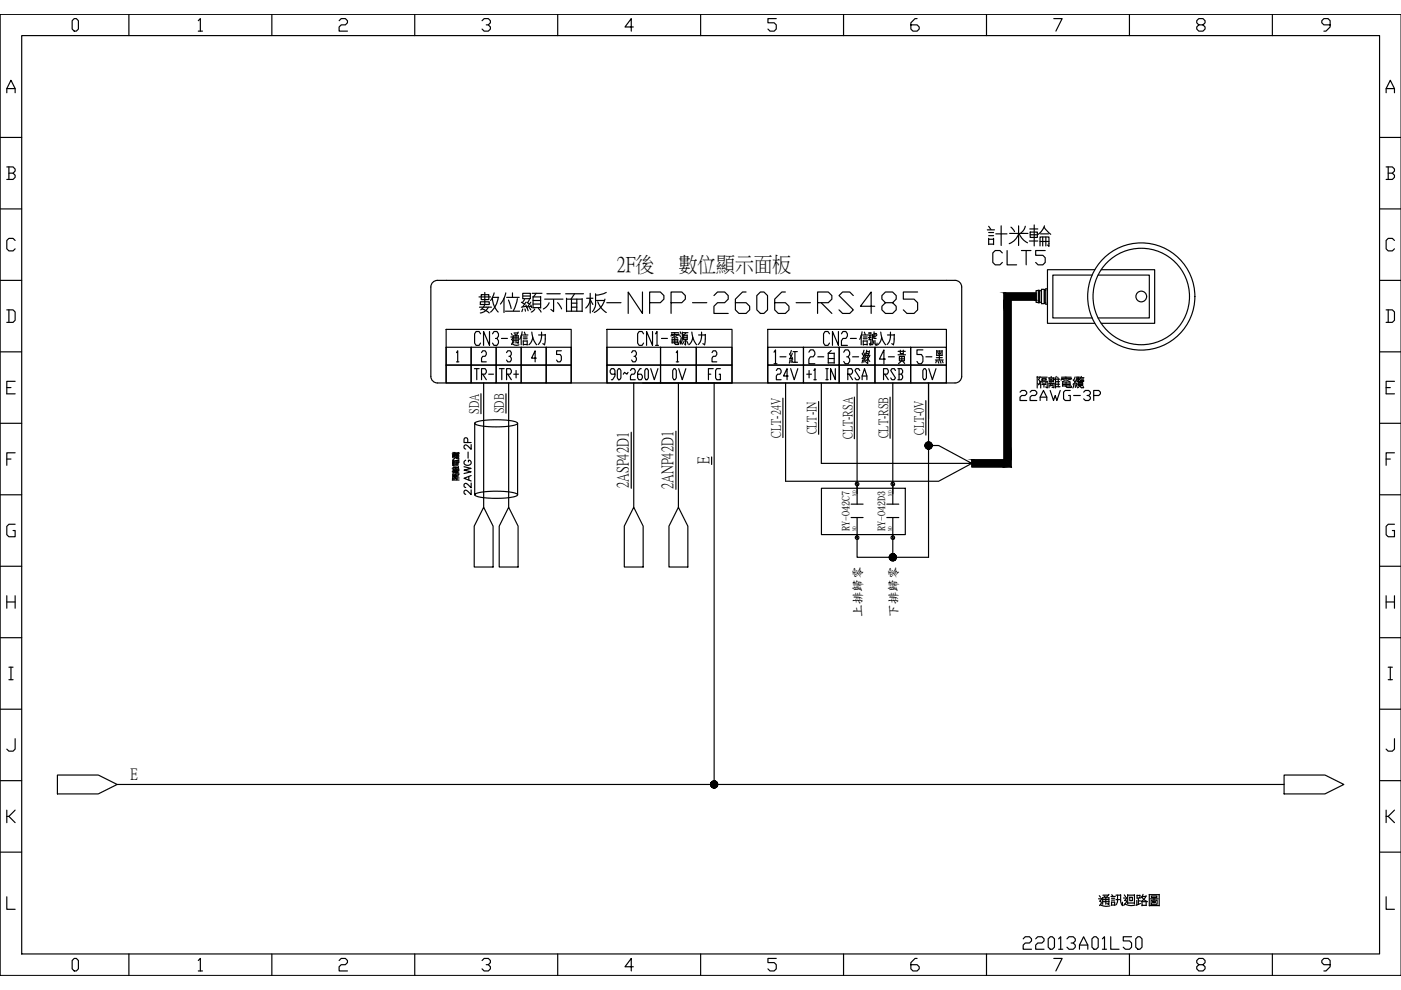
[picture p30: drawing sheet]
<svg xmlns="http://www.w3.org/2000/svg" width="297mm" height="210mm" viewBox="0 0 297 210" stroke-linecap="round" stroke-linejoin="round" font-family="sans-serif">
<defs><g id="words">
<text font-size="20.3" x="208.5" y="54.3">計米輪</text>
<text font-size="10.6" x="186.6" y="80.8" transform="rotate(-90 186.6 80.8)">3-綠</text>
<text font-size="9.3" x="170.4" y="80.8" transform="rotate(-90 170.4 80.8)">1-紅</text>
<text font-size="6.6" x="209.5" y="57.5">CLT5</text>
<g font-size="6.2">
<text x="170.7" y="78.3">2-白</text>
<text x="185.6" y="78.3">4-黃</text>
<text x="193.7" y="78.3">5-黑</text>
<text x="215.9" y="202.5">22013A01L50</text>
</g>
<g font-size="5.7">
<text x="141.8" y="81.8">0V</text>
<text x="153.8" y="81.8" transform="rotate(-90 153.8 81.8)">FG</text>
<text x="163.7" y="81.8">24V</text>
<text x="194.7" y="81.8">0V</text>
</g>
<text font-size="5.3" x="215.5" y="86.1">22AWG-3P</text>
<g font-size="4.5">
<text x="130.8" y="57.6">2F後</text>
<text x="143.9" y="57.6">數位顯示面板</text>
</g>
<g font-size="3.5">
<text x="150.2" y="98.5" transform="rotate(-90 150.2 98.5)">E</text>
<text x="133.1" y="103.5" transform="rotate(-90 133.1 103.5)">2ASP42D1</text>
<text x="142.6" y="103.7" transform="rotate(-90 142.6 103.7)">2ANP42D1</text>
</g>
<text font-size="3.4" x="27.7" y="165.2">E</text>
<g font-size="2.8">
<text x="101.4" y="87.7" transform="rotate(-90 101.4 87.7)">SDA</text>
<text x="106.7" y="87.6" transform="rotate(-90 106.7 87.6)">SDB</text>
<text x="165.4" y="92.8" transform="rotate(-90 165.4 92.8)">CLT-24V</text>
<text x="173" y="92.1" transform="rotate(-90 173 92.1)">CLT-IN</text>
<text x="180.6" y="93" transform="rotate(-90 180.6 93)">CLT-RSA</text>
<text x="188.2" y="92.9" transform="rotate(-90 188.2 92.9)">CLT-RSB</text>
<text x="195.7" y="92.2" transform="rotate(-90 195.7 92.2)">CLT-0V</text>
</g>
<g font-size="2.7">
<text x="182.7" y="122.7" transform="rotate(-90 182.7 122.7)">零</text>
<text x="190.2" y="122.7" transform="rotate(-90 190.2 122.7)">零</text>
<text x="182.7" y="130.8" transform="rotate(-90 182.7 130.8)">上排歸</text>
<text x="190.2" y="130.8" transform="rotate(-90 190.2 130.8)">下排歸</text>
</g>
<g font-size="2.1">
<text x="180" y="112.6" transform="rotate(-90 180 112.6)">RY-O42C7</text>
<text x="187.6" y="112.6" transform="rotate(-90 187.6 112.6)">RY-O42D3</text>
</g>
<g font-size="1.1">
<text x="181.5" y="105.1" transform="rotate(-90 181.5 105.1)">NO</text>
<text x="189.1" y="105.1" transform="rotate(-90 189.1 105.1)">NO</text>
<text x="181.5" y="112.6" transform="rotate(-90 181.5 112.6)">NO</text>
<text x="189.1" y="112.6" transform="rotate(-90 189.1 112.6)">NO</text>
</g>
</g></defs>
<g fill="none" stroke="#000" stroke-width=".25">
<path d="M.1 3h296.9M1.4 19.7v-.9l.9-1.8 .9 1.8v.9M1.4 18.8h1.8M4.6 7.5h287.9v194.8h-287.9zM15.7 3.9h.5l.4 .5v1.8l-.4 .4h-.5l-.4-.4v-1.8zM27.3 3v4.5M42 4.4l.5-.5v2.7M42 6.6h.9M57.6 3v4.5M71.9 4.4l.4-.5h.9l.5 .5v.4l-.5 .5h-.9l-.4 .4v.9h1.8M87.9 3v4.5M102.2 4.4l.4-.5h.9l.5 .5v.4l-.5 .5h-.4"/>
<path d="M103.5 5.3l.5 .4v.5l-.5 .4h-.9l-.4-.4M118.2 3v4.5M134.3 5.7h-1.8l1.3-1.8v2.7M148.5 3v4.5M164.6 3.9h-1.8v.9h1.3l.5 .5v.9l-.5 .4h-.8l-.5-.4M178.8 3v4.5M194.4 3.9h-.4l-.9 .9v1.4l.5 .4h.8l.5-.4v-.5l-.5-.4h-1.3M209.2 3v4.5M223.4 3.9h1.8l-1.3 2.7M239.5 3v4.5M254.2 5.3l-.5-.5v-.4l.5-.5h.9l.4 .5v.4l-.4 .5h-.9l-.5 .4v.5l.5 .4h.9l.4-.4v-.5l-.4-.4M269.8 3v4.5"/>
<path d="M282 5.3h-1.3l-.5-.5v-.4l.5-.5h.9l.4 .5v1.3l-.9 .9h-.4M293.9 19.7v-.9l.9-1.8 .9 1.8v.9M293.9 18.8h1.8M.1 29.1h4.5M1.4 35.4h1.4l.4 .4v.5l-.4 .4M1.9 36.7h.9l.4 .5v.4l-.4 .4h-1.4M1.9 35.4v2.6M292.5 29.1h4.5M293.9 35.4h1.3l.5 .4v.5l-.5 .4M294.3 36.7h.9l.5 .5v.4l-.5 .4h-1.3M294.3 35.4v2.6M.1 44.3h4.5"/>
<path d="M.1 59.4h4.5M3.2 51l-.4-.5h-.9l-.5 .5v1.8l.5 .4h.9l.4-.4M292.5 44.3h4.5M292.5 59.4h4.5M295.7 51l-.5-.5h-.9l-.4 .5v1.8l.4 .4h.9l.5-.4M.1 74.6h4.5M1.4 65.7h1.4l.4 .4v1.8l-.4 .5h-1.4M1.9 65.7v2.7M292.5 74.6h4.5M293.9 65.7h1.3l.5 .4v1.8l-.5 .5h-1.3M294.3 65.7v2.7M.1 89.8h4.5"/>
<path d="M1.4 82.2h.9M1.4 97.3h.9M3.2 80.8h-1.8v2.7h1.8M3.2 96h-1.8v2.7M292.5 89.8h4.5M293.9 82.2h.9M293.9 97.3h.9M295.7 80.8h-1.8v2.7h1.8M295.7 96h-1.8v2.7M.1 104.9h4.5M3.2 111.2h-1.3l-.5 .4v1.8l.5 .4h1.3v-1.3h-.4M292.5 104.9h4.5"/>
<path d="M295.7 111.2h-1.4l-.4 .4v1.8l.4 .4h1.4v-1.3h-.5M.1 120.1h4.5M.1 135.2h4.5M1.4 126.3v2.7M1.4 127.6h1.8M3.2 126.3v2.7M292.5 120.1h4.5M292.5 135.2h4.5M293.9 127.6h1.8M293.9 126.3v2.7M295.7 126.3v2.7M.1 150.4h4.5"/>
<path d="M1.9 141.5h.9M1.9 144.1h.9M2.3 141.5v2.6M3.2 156.6v2.2l-.4 .5h-.9l-.5-.5M292.5 150.4h4.5M294.3 141.5h.9M294.3 144.1h.9M294.8 141.5v2.6M295.7 156.6v2.2l-.5 .5h-.9l-.4-.5M.1 165.5h4.5M1.4 171.8v2.6M1.9 173.1l1.3 1.3"/>
<path d="M3.2 171.8l-1.3 1.3h-.5M292.5 165.5h4.5M293.9 171.8v2.6M294.3 173.1l1.4 1.3M295.7 171.8l-1.4 1.3h-.4M.1 180.7h4.5M1.4 190.1v2.7h1.8M292.5 180.7h4.5M293.9 190.1v2.7h1.8M15.7 203.2h.5l.4 .5v1.7l-.4 .5h-.5l-.4-.5v-1.7zM27.3 202.3v4.5M42 203.7l.5-.5v2.7"/>
<path d="M42 205.9h.9M57.6 202.3v4.5M71.9 203.7l.4-.5h.9l.5 .5v.4l-.5 .4h-.9l-.4 .5v.9h1.8M87.9 202.3v4.5M102.2 203.7l.4-.5h.9l.5 .5v.4l-.5 .4h-.4M103.5 204.5l.5 .5v.4l-.5 .5h-.9l-.4-.5M118.2 202.3v4.5M134.3 205h-1.8l1.3-1.8v2.7M148.5 202.3v4.5M164.6 203.2h-1.8v.9h1.3l.5 .4v.9l-.5 .5h-.8l-.5-.5M178.8 202.3v4.5M194.4 203.2h-.4l-.9 .9v1.3l.5 .5h.8l.5-.5v-.4l-.5-.5h-1.3"/>
<path d="M209.2 202.3v4.5M223.4 203.2h1.8l-1.3 2.7M239.5 202.3v4.5M254.2 204.5l-.5-.4v-.4l.5-.5h.9l.4 .5v.4l-.4 .4h-.9l-.5 .5v.4l.5 .5h.9l.4-.5v-.4l-.4-.5M269.8 202.3v4.5M282 204.5h-1.3l-.5-.4v-.4l.5-.5h.9l.4 .5v1.3l-.9 .9h-.4"/>
</g>
<!-- layer: 0 -->
<g fill="none" stroke="#000" stroke-width=".25">
<path d="M202.5 59.4h-109.7a1.4 1.4 0 0 0-1.5 1.5v18.9a1.4 1.4 0 0 0 1.5 1.4h1.8M231.6 58.3h-8.4v9.1h8.4M232.1 57.2h-10v11.4h10M232.8 58.3h10.9v9.1h-10.9M233.5 57.2h11.3v11.4h-11.3M94.6 77.4h5.3v3.8h-5.3zM94.6 73.6h5.3v3.8h-5.3zM94.6 69.8h26.5v11.4h-26.5zM96.8 74.8l.2-.4v2.3M96.8 76.7h.5M99.9 77.4h5.3v3.8h-5.3zM99.9 73.6h5.3v3.8h-5.3z"/>
<path d="M100.6 78.2h1M101.1 78.2v2.3M101.6 63h2.4M101.6 65.1h2.6M101.8 64h1.9v.6h-1.9zM101.9 70.8l-.3-.5h-.7l-.3 .5v1.9l.3 .5h.7l.3-.5M102 62.5h1.6v1h-1.6zM102.1 79.3h.8l.2-.4v-.3l-.2-.4h-.8v2.3M102.1 74.8l.2-.4h.6l.2 .4v.4l-.2 .3h-.6l-.2 .4v.8h1M102.2 65.5l1.5 .9M102.3 79.3l.8 1.2M102.8 62v2.6l-.4 .6-.5 .5"/>
<path d="M103.5 65.1a2.1 2.1 0 0 1-1.7 1.3M103.6 79.3h1M103.8 70.3v2.9l-1.3-2.9v2.9M104.4 63.2l.3 1.6 .9 1.4M104.4 63h1.3M104.4 70.8l.3-.5h.7l.3 .5v.5l-.3 .5h-.3M104.8 62.1l-.8 1.6M105.2 77.4h5.3v3.8h-5.3zM105.2 73.6h5.3v3.8h-5.3zM105.4 71.8l.3 .5v.4l-.3 .5h-.7l-.3-.5M105.6 63l-.5 1.8-1.1 1.4M105.9 78.2h1"/>
<path d="M106.3 71.8h1.3M106.4 78.2v2.3M106.9 63.2v3.1M107.1 66h3.1M107.2 62.1l-.5 1.5-.6 .9M107.4 74.8l.3-.4h.5l.2 .4v.4l-.2 .3h-.3M107.4 79.3h.8l.2-.4v-.3l-.2-.4h-.8v2.3M107.4 63h2.7M107.7 79.3l.7 1.2M107.8 63.6l.6 1.8M108.2 75.5l.2 .4v.4l-.2 .4h-.5l-.3-.4M108.3 71.5h.5"/>
<path d="M108.4 70.7l.2 .4M108.6 72.9a1.35 1.35 0 0 0 1.4 .2M108.7 62.1v.9M108.8 71.3l-.3 .7 .1 .1a.8 .8 0 0 1-.1 .9M108.9 79.3h1M108.9 71.1v1.6M108.9 72.1h1M108.9 71.2h1M108.9 71.6h1M109 70.6h.8M109.4 71.2v1.5M109.4 78.6v1.5"/>
<path d="M109.7 63.3l-.2 1.1-.7 1.5M109.9 70.4l-.5 .7-.3-.3M109.9 71.1v1.7l-.3-.2M110.5 77.4h5.3v3.8h-5.3zM110.5 73.6h5.3v3.8h-5.3zM110.5 71.1v2M110.5 64.1l.7 .4M110.7 70.3l-.5 1.6M110.7 71h1.2M110.8 62.2h1.6v1.1h-1.6zM110.8 65.5l-.2 .6M110.9 62.8h1.4"/>
<path d="M110.9 71.5h.9M110.9 71.8h.9M110.9 73h.9M110.9 72.3h.9M110.9 72.3v.9M111.2 70.4l.2 .6M111.2 63.5l-.5 .7M111.3 65.5l.1 .5M111.5 64.1l-.7 .9M111.5 64.7l.2 .5M111.6 64.9l-1.1 .2M111.7 64.1l.6 .4"/>
<path d="M111.8 72.3v.9M111.8 65.3l.2 .6M112.3 65.2l.2 .5M112.3 63.5l-.4 .7M112.5 64.7l.2 .5M112.5 64.1l-.6 .9M112.6 64.9l-.9 .2M112.8 70.4l.3 1.5 .7 1.2M112.8 62.2h2.1M113 71.5l-.4 1.1-.5 .5M113 65.2h1.6M113 63h1.6"/>
<path d="M113 62.9v2.4M113 64.5h1.6M113 63.7h1.6M113.4 65.5l-.3 .4-.5 .3M113.7 62.2l-.6 .8M113.7 75.9h-1l.8-1.5v2.3M114.1 65.4l.6 .8M114.2 71h1.4M114.6 62.9v2.4M114.8 70.4l-.1 1.7-.6 .9M115.5 63.4h3.9M115.6 70.9l-.2 2.2-.3-.2"/>
<path d="M115.8 77.4h5.3v3.8h-5.3zM115.8 73.6h5.3v3.8h-5.3zM115.9 62.3h2.9M116.4 64.2l-.6 .9-.6 .4M117.4 63.5v2.6l-.6-.5M118.2 64.2l.9 1.3M119 74.4h-1v.8h.8l.2 .3v.8l-.2 .4h-.5l-.3-.4M119.9 62.3h3.8M120.1 63.2v2.9M120.1 63.4h3.3M120.1 66h3.3M121.2 63.4v2.6"/>
<path d="M121.2 65.1h1.1M121.2 64.3h1.1M121.8 62.3l-.7 1.1M122.3 63.4v2.6M123.4 63.3v2.8M124.4 63.2h1.3M125.1 63.4l-.4 1.3-.5 .6M125.1 62.2v4.2M125.1 63.5l.6 1.1M126.3 62.3v1.4a2.81 2.81 0 0 1-.7 2.4M126.5 63.7h1.7M126.7 64l.8 1.3 1 1"/>
<path d="M128.3 63.4a4.3 4.3 0 0 1-2.3 2.9M128.5 62l-1.3 .5-.9 .1M128.6 64.2h3.1M128.7 77.4h11.3v3.8h-11.3zM128.7 73.6h11.3v3.8h-11.3zM128.7 69.8h26.5v11.4h-26.5zM130.4 79.3h-.8l-.2-.4v-.3l.2-.4h.5l.3 .4v1.1l-.5 .8h-.3M131.1 78.2h.3l.2 .4v1.5l-.2 .4h-.3l-.2-.4v-1.5zM133.2 78.9l-.3 .4-.5-.4-.2 .4M133.7 78.6l.2-.4h.5l.3 .4v.3l-.3 .4h-.5l-.2 .4v.8h1M133.9 74.8l.3-.4h.5l.2 .4v.4l-.2 .3h-.3M134.7 75.5l.2 .4v.4l-.2 .4h-.5l-.3-.4"/>
<path d="M135.9 78.2h-.2l-.5 .7v1.2l.2 .4h.5l.3-.4v-.4l-.3-.4h-.7M136.2 61.9v4.6l-3-4.6v4.6M136.5 70.8l-.4-.5h-.6l-.3 .5v1.9l.3 .5h.6l.4-.5M137 78.2h.2l.3 .4v1.5l-.3 .4h-.2l-.3-.4v-1.5zM137.7 64.2h2.3l.8-.8v-.7l-.8-.8h-2.3v4.6M138 78.2l.7 2.3 .8-2.3M138.3 70.3v2.9l-1.2-2.9v2.9M139 70.8l.3-.5v2.9M139 73.2h.6M140 73.6h7.6v3.8h-7.6zM140.2 71.8h1.3M142.3 64.2h2.2l.8-.8v-.7l-.8-.8h-2.2v4.6"/>
<path d="M142.3 70.5h1.5M142.4 70.9h1.5M142.4 70.8l-.1 .5M142.5 71.9h1.2M142.5 72.7h1.2M142.5 72.3h1.2M142.5 71.9v.8M142.5 71.1l.3 .1M142.9 71.5l-.4 .1M143.1 70.5v2.3M143.3 71.5l.4 .1M143.4 74.8l.2-.4v2.3"/>
<path d="M143.6 71.1l-.3 .2M143.7 71.9v.8M143.9 72.7v.3h-.6l-.2-.3M143.9 70.8l-.1 .3M144.1 71l.2 .4M144.1 72.3l.2 .6M144.2 70.4l.2 .4M144.4 71.6l-.2 1.1M144.7 70.4v1.4l-.3 1.1M144.7 70.5h1.2M145 71.5h.7M145 71.9h.7"/>
<path d="M145 71v1M145.1 72.2l-.5 .8M145.3 71.9v1.3l-.2-.3M145.4 70.7l-.4 .3M145.6 72.2l.3 .8M145.7 71l-.7 .1M145.7 71.1v.9M146.7 70.4l.3 1.5 .7 1.2M146.8 64.2h3.1M146.9 71.5l-.4 1.1-.4 .5M147.6 73.6h7.6v3.8h-7.6zM148.1 71h1.4"/>
<path d="M148.7 70.4l-.1 1.7-.6 .9M149.5 70.9l-.1 2.2-.4-.2M151 74.8l.2-.4h.5l.3 .4v.4l-.3 .3h-.5l-.2 .4v.8h1M151.4 62.7l.7-.8h1.5l.8 .8v.7l-.8 .8h-1.5l-.7 .7v1.6h3M158.2 61.9h-.8l-1.5 1.5v2.3l.8 .8h1.5l.7-.8v-.8l-.7-.7h-2.3M161.2 61.9h.8l.7 .8v3l-.7 .8h-.8l-.7-.8v-3zM162.8 69.8h37.9v11.4h-37.9zM166.5 61.9h-.7l-1.6 1.5v2.3l.8 .8h1.5l.8-.8v-.8l-.8-.7h-2.3M168.8 64.2h3M170.4 77.4h7.5v3.8h-7.5zM173.3 64.2h2.3l.8-.8v-.7l-.8-.8h-2.3v4.6M174.1 64.2l2.3 2.3"/>
<path d="M180.9 62.7l-.7-.8h-1.6l-.7 .8 3 3-.7 .8h-1.6l-.7-.8M185.5 64.9h-3.1l2.3-3v4.6M185.5 77.4h7.6v3.8h-7.6zM187.7 64.2l-.7-.8v-.7l.7-.8h1.5l.8 .8v.7l-.8 .8h-1.5l-.7 .7v.8l.7 .8h1.5l.8-.8v-.8l-.8-.7M190.6 79.3h.5l.3 .4v.4l-.3 .4h-.7M190.6 78.2v2.3M194.6 61.9h-3.1v1.5h2.3l.8 .8v1.5l-.8 .8h-1.5l-.8-.8M203.9 60.9v18.9a1.4 1.4 0 0 1-1.4 1.4h-1.8M212.9 62.1h6.8v1.5h-6.8zM212.9 63.6h1.5v35.4h-1.5zM219.7 64l.5 .2M219.7 61.7v2.3"/>
<path d="M219.9 79.8v2.5M219.9 80h.6M220.2 61.6h.2M220.2 61.6l-.5 .1M220.2 64.2h.1M220.2 61.6v2.6M220.3 61.6v2.6M220.4 61.6v2.5M220.4 61.6h.4M220.5 79.9l-.3 .5M220.7 80h1.3M220.8 64.1l-.5 .1"/>
<path d="M220.8 61.3v3.1h.6v-3.1M221.4 61.4h.1v2.9h-.1M221.5 61.6h.2M221.5 64.2h.2M221.7 61.2v3.3h.4M222.9 79.8v.3M223.9 79.8l-.4 .7M224.3 80l.1 2M225.1 80h2M226 80v1.9M227.9 79.9l-.3 .7M228.3 79.9v1h.6"/>
<path d="M228.3 80h.7M228.6 80v.3M229.3 79.8l-.3 .5M95.9 99.4l.4 .2M95.9 96.2l.3 .2M95.9 97l.5 .2M96 98.1h1.1M96 97.5v1.2M96 96.4v.4M96 96.6h.2M96 95.9v.4M96.1 99.7h.4v.6h-.4"/>
<path d="M96.1 99.6v.8M96.1 98.7l.3 .1M96.1 97.5l.2 .1M96.2 99.9l.3 .3M96.2 99.5h1.1M96.2 97.5v1.2M96.2 96.8v-.3h.1v.3M96.2 95.9v.4M96.2 98.9v.6M96.3 96.9l.6 .3M96.3 97.7l.1 .3M96.3 98.3v.3"/>
<path d="M96.3 96.6h.2M96.4 95.9h.1v.4h-.1zM96.4 96.1h.1M96.4 96.2h.1M96.4 99.9l-.2 .3M96.5 98.3v.3M96.5 96.4v.4h-.6M96.5 99v.5M96.5 97.6v.4M96.6 97l-.3 .3M96.6 96.1h.4v.5h-.4zM96.7 99.7h.6l-.1 .2"/>
<path d="M96.7 97.6h.4v1h-.4zM96.8 99.7v.6M96.8 96.1v.5M96.8 96.8l.1 .5M96.9 99v.5M96.9 97.6v1M96.9 96.1v.5M96.9 96.8l-.2 .1M97 99.9l.1 .3M97 97.2l.3 .1M97 96.4l.3 .3M97.1 97.5h.2v.5l-.2 .1"/>
<path d="M97.1 99.8l-.2 .1M97.1 96l.2-.1v.3l-.3 .1M97.2 99.1l-1.2 .1M97.2 98.9v.6M97.2 96.8l-.2 .1M97.3 97h-.3M98.4 99l1.5 .3-1.5 .4 1.5 .3-1.5 .4M98.7 97.6a.56 .56 0 0 0-.3 .6 .56 .56 0 0 0 .6 .5h.3a.54 .54 0 0 0 .6-.6 .54 .54 0 0 0-.6-.5v.3M99.2 93.8l-.1-.8-.2-.2-.4 .1-.1 .9h1.5M99.2 95.9v1.2M99.9 94.3v1l-.7-.8-.5-.2-.3 .2v.4l.3 .3M100.6 89.8v15.1a4.3 4.3 0 0 1 3-.7h2.7a5.9 5.9 0 0 1 3.4 .7 2.84 2.84 0 0 1-2.2 .7h-3.6a5.1 5.1 0 0 1-3.3-.7"/>
<path d="M100.7 89.6a15.5 15.5 0 0 1 7.3-.4l1.5 .3a.25 .25 0 0 1 .2 .3 .25 .25 0 0 1-.3 .2l-2.2 .4-3.3 .1a5.1 5.1 0 0 1-3.3-.7zM102 83.5v4.2M102.5 81.2v26.4M107.3 83.5v4.1M107.8 81.2v26.4M109.7 89.8v15.1M121.1 81.2h7.6M133.8 91.6v11.9M134.4 81.2v26.4M136.3 81.2h26.5M143.3 91.4v12.3M143.8 81.2v26.4"/>
<path d="M150.9 96.9v1.6M151.4 81.2v85.9M166 84.4v8.4M166.6 81.2v20.8h32.4l7-3.8M173.6 85.1v7M174.1 81.2v17h31.9l-7-3.7h-2.1M181.1 84.2v8.8M181.7 81.2v25.7M188.7 84.2v8.7M189.3 81.2v25.7M196.3 85v7.2M196.9 81.2v37h-15.2v-8.5"/>
<path d="M206 97.5h6.9v1.5h-6.9zM95.9 101.8h1.4M95.9 100h.2M95.9 101.4a.38 .38 0 0 0 .7 0l.3 .2-.2 .1M96 100.5v.8M96 101.4v.4M96.2 100.6h.2v.6h-.2zM96.5 100.5h.8l-.1 .2M96.5 101.3h.8M96.5 100.5v.8M96.6 100l.5 .2M96.6 100.7l.3 .2"/>
<path d="M96.7 100.3h.6M96.8 101l-.1 .1M96.9 100.7v.5M96.9 100.9h.3M99.4 101v.8M99.9 103.9v1l-.7-.8-.5-.2-.3 .2v.4l.3 .3M99.9 102.4v1l-.7-.7-.5-.2-.3 .1v.5l.3 .3M99.9 100.8l-1.5 .6 1.5 .6M102.5 107.6l2 4v8.6h-4v-8.6zM107.8 107.6l2 4v8.6h-4v-8.6zM134.4 107.6l2 4v8.6h-4v-8.6zM143.8 107.6l2 4v8.6h-4v-8.6z"/>
<path d="M180.5 106.9h2.5M180.5 109.7h2.5M181.5 113.7l.5 .6M181.5 102.4l.5 .5M188 106.9h2.6M188 109.7h2.6M189 113.7l.6 .6M189 102.4l.6 .5M189.3 109.7v8.5M12.2 164.3h8.6l4 2-4 2h-8.6zM24.8 166.3h247.5M272.3 164.3h8.6l4 2-4 2h-8.6z"/>
<circle cx="242" cy="62.9" r="11.4"/>
<circle cx="242" cy="62.9" r="10.2"/>
<circle cx="242" cy="62.9" r="1.14"/>
<circle cx="181.7" cy="114" r=".38"/>
<circle cx="181.7" cy="102.6" r=".38"/>
<circle cx="189.3" cy="102.6" r=".38"/>
<circle cx="189.3" cy="114" r=".38"/>
</g>
<g fill="#000" stroke="#000" stroke-width=".21">
<path d="M196.9 94.5h.7v.1zM189.3 118.2h.8l-.1 .1zM151.4 166.3h.8v.1z"/>
<path d="M212.9 63.6l1.5 33.9v-33.9zM212.9 63.6l1.5 33.9h-1.5z"/>
<path d="M212.9 62.1l6.8 1.5v-1.5zM212.9 62.1l6.8 1.5h-6.8z"/>
<path d="M196.1 94.6v.1l.8-.2zM196.1 94.7l.8-.2-.7 .3zM196.2 94.8l.1 .1 .6-.4z"/>
<path d="M196.1 94.2v.1l.8 .2zM196.1 94.3l.8 .2h-.8zM196.1 94.5v.1l.8-.1z"/>
<path d="M196.3 94.9v.1l.6-.5zM196.3 95l.6-.5-.5 .6zM196.9 94.5l-.5 .6h.1z"/>
<path d="M196.3 93.9v.1l.6 .5zM196.3 94l.6 .5-.7-.4zM196.2 94.1l-.1 .1 .8 .3z"/>
<path d="M196.9 94.5l-.4 .6 .1 .1zM196.9 94.5l-.1 .7h-.2zM196.9 94.5l-.1 .7h.1z"/>
<path d="M196.5 93.8l.4 .7-.3-.8zM196.4 93.8h.1l.4 .7zM196.3 93.9l.6 .6-.5-.7z"/>
<path d="M196.9 94.5v.7h.1zM196.9 94.5l.2 .7h-.1zM196.9 94.5l.2 .7 .1-.1z"/>
<path d="M196.9 93.7v.8l.1-.8zM196.8 93.7h.1v.8zM196.6 93.7l.3 .8-.1-.8z"/>
<path d="M196.9 94.5l.3 .6h.1zM196.9 94.5l.5 .5-.1 .1zM196.9 94.5l.5 .5 .1-.1z"/>
<path d="M197.2 93.8l-.3 .7 .4-.7zM197.1 93.7l.1 .1-.3 .7zM197 93.7l-.1 .8 .2-.8z"/>
<path d="M196.9 94.5l.6 .4v-.1zM196.9 94.5l.7 .2-.1 .1zM196.9 94.5l.7 .2v-.1z"/>
<path d="M196.9 94.5l.6-.4v-.1zM196.9 94.5l.5-.6 .1 .1zM197.3 93.8l-.4 .7 .5-.6z"/>
<path d="M196.9 94.5h.7v-.2zM196.9 94.5l.7-.3v.1zM196.9 94.5l.7-.3-.1-.1z"/>
<path d="M206 97.5l6.9 1.5v-1.5zM206 97.5l6.9 1.5h-6.9z"/>
<path d="M212.9 97.5l1.5 1.5v-1.5zM212.9 97.5l1.5 1.5h-1.5z"/>
<path d="M188.5 118.3l.1 .1 .7-.2zM188.6 118.4l.7-.2-.7 .3zM188.6 118.5l.1 .1 .6-.4z"/>
<path d="M188.6 117.9l-.1 .1 .8 .2zM188.5 118l.8 .2h-.8zM188.5 118.2v.1l.8-.1z"/>
<path d="M188.7 118.6l.1 .1 .5-.5zM188.8 118.7l.5-.5-.5 .6zM189.3 118.2l-.5 .6h.2z"/>
<path d="M188.8 117.6l-.1 .1 .6 .5zM188.7 117.7l.6 .5-.7-.4zM188.6 117.8v.1l.7 .3z"/>
<path d="M189.3 118.2l-.3 .6 .1 .1zM189.3 118.2l-.1 .7h-.1zM189.3 118.2l-.1 .7h.1z"/>
<path d="M189 117.5l.3 .7-.2-.8zM188.8 117.5h.2l.3 .7zM188.8 117.6l.5 .6-.5-.7z"/>
<path d="M189.3 118.2v.7h.1zM189.3 118.2l.2 .7h-.1zM189.3 118.2l.2 .7 .1-.1z"/>
<path d="M189.3 117.4v.8l.1-.8zM189.2 117.4h.1v.8zM189.1 117.4l.2 .8-.1-.8z"/>
<path d="M189.3 118.2l.3 .6h.1zM189.3 118.2l.5 .5-.1 .1zM189.3 118.2l.5 .5 .1-.1z"/>
<path d="M189.6 117.5l-.3 .7 .4-.7zM189.5 117.4l.1 .1-.3 .7zM189.4 117.4l-.1 .8 .2-.8z"/>
<path d="M189.3 118.2l.6 .4 .1-.1zM189.3 118.2l.7 .2v.1zM189.3 118.2l.7 .2v-.1z"/>
<path d="M189.3 118.2l.7-.4-.1-.1zM189.3 118.2l.5-.6 .1 .1zM189.7 117.5l-.4 .7 .5-.6z"/>
<path d="M189.3 118.2h.8l-.1-.2zM189.3 118.2l.7-.3v.1zM189.3 118.2l.7-.3v-.1z"/>
<path d="M150.7 166.4v.2l.7-.3zM150.7 166.6l.7-.3-.7 .4zM150.7 166.7l.1 .1 .6-.5z"/>
<path d="M150.7 166.1v.1l.7 .1zM150.7 166.2l.7 .1h-.7zM150.7 166.3v.1l.7-.1z"/>
<path d="M150.8 166.8l.1 .1 .5-.6zM150.9 166.9l.5-.6-.4 .6zM151.4 166.3l-.4 .6 .1 .1z"/>
<path d="M150.9 165.8l-.1 .1 .6 .4zM150.8 165.9l.6 .4-.7-.3zM150.7 166v.1l.7 .2z"/>
<path d="M151.4 166.3l-.3 .7h.1zM151.4 166.3l-.1 .8-.1-.1zM151.4 166.3l-.1 .8h.1z"/>
<path d="M151.1 165.6l.3 .7-.2-.7zM151 165.7l.1-.1 .3 .7zM150.9 165.8l.5 .5-.4-.6z"/>
<path d="M151.4 166.3v.8h.1zM151.4 166.3l.2 .7-.1 .1zM151.4 166.3l.2 .7h.2z"/>
<path d="M151.4 165.6v.7l.1-.7zM151.3 165.6h.1v.7zM151.2 165.6l.2 .7-.1-.7z"/>
<path d="M151.4 166.3l.4 .7 .1-.1zM151.4 166.3l.5 .6zM151.4 166.3l.5 .6 .1-.1z"/>
<path d="M151.8 165.6l-.4 .7 .5-.6zM151.6 165.6h.2l-.4 .7zM151.5 165.6l-.1 .7 .2-.7z"/>
<path d="M151.4 166.3l.6 .5 .1-.1zM151.4 166.3l.7 .3v.1zM151.4 166.3l.7 .3 .1-.2z"/>
<path d="M151.4 166.3l.7-.3-.1-.1zM151.9 165.8l.1 .1-.6 .4zM151.9 165.7l-.5 .6 .5-.5z"/>
<path d="M151.4 166.3h.8v-.1zM151.4 166.3l.7-.2 .1 .1zM151.4 166.3l.7-.2v-.1z"/>
</g>
<!-- layer: QCN -->
<path d="M174.2 103.5h17.7v9.8h-17.7z" fill="none" stroke="#000" stroke-width=".25"/>
<g fill="none" stroke="#000" stroke-width=".25">
<path d="M232.9 190.6h.7M233.1 189.9l.2 .3M233.3 191.8l1.2 .4 .8-.1M233.6 190.5l-.4 .6a.36 .36 0 0 1 .3 .2 .36 .36 0 0 1-.1 .4l-.3 .3M233.8 190.3v1.4M233.8 191.2h1.3M233.8 190.4h1.3M233.8 190.7h1.3M233.8 189.8h1.2M234.4 190.4v1.3M235.1 189.6l-.7 .7-.3-.3M235.1 190.3v1.5l-.4-.2"/>
<path d="M235.6 190.1h.8M235.7 191.2v.8M235.7 191.3h.6M235.7 191.9h.6M235.7 190.8h.6M235.7 190.5h.6M235.7 189.7l.3 .4M236.3 191.2v.8M236.6 189.8h1M236.6 190.7h.8M236.9 189.8v1.4l-.4 .7M237.6 190.9l.1 .6 .3 .5v-.7"/>
<path d="M237.6 189.7v1.2M238.2 190.4h.7M238.4 189.7l.2 .4M238.5 190.9h.3v.3l-.5 .8M238.5 191.7l1.3 .3 .8-.1M238.9 190.3l-.5 .7M239.1 189.7v1.9M239.1 191.5h1.4M239.1 189.8h1.4M239.5 190.2h.6v.8h-.6zM240.5 189.7v2M241 190.9v1"/>
<path d="M241.1 189.8v.7M241.1 189.9h.6M241.4 191h.4M241.4 190.5v1.3M241.7 189.8v.6h-.6M241.8 191.6l-.9 .4M242.1 190.2l.5 .6 .7 .4M242.1 191.2h.9M242.1 191.1v.9h.9M242.1 192v.1M242.2 190.1h.8M242.3 189.6l-.4 .8"/>
<path d="M243 189.9l-.4 .7-.6 .5M243 191.1v.9M243.7 189.6v2.5M243.7 189.7h2.1M243.7 192h2.1M243.8 190.6h1.8M244.1 190.8h1.2v.9h-1.2zM244.1 190h1.2v.3h-1.2zM244.4 191.1v.3h.5v-.3h-.4M244.7 190.3v.5M245.8 189.6v2.5"/>
</g>
<path d="M0 3h297v203.8h-297z" fill="none" stroke="#000" stroke-width=".21"/>
<use href="#words"/>
</svg>
